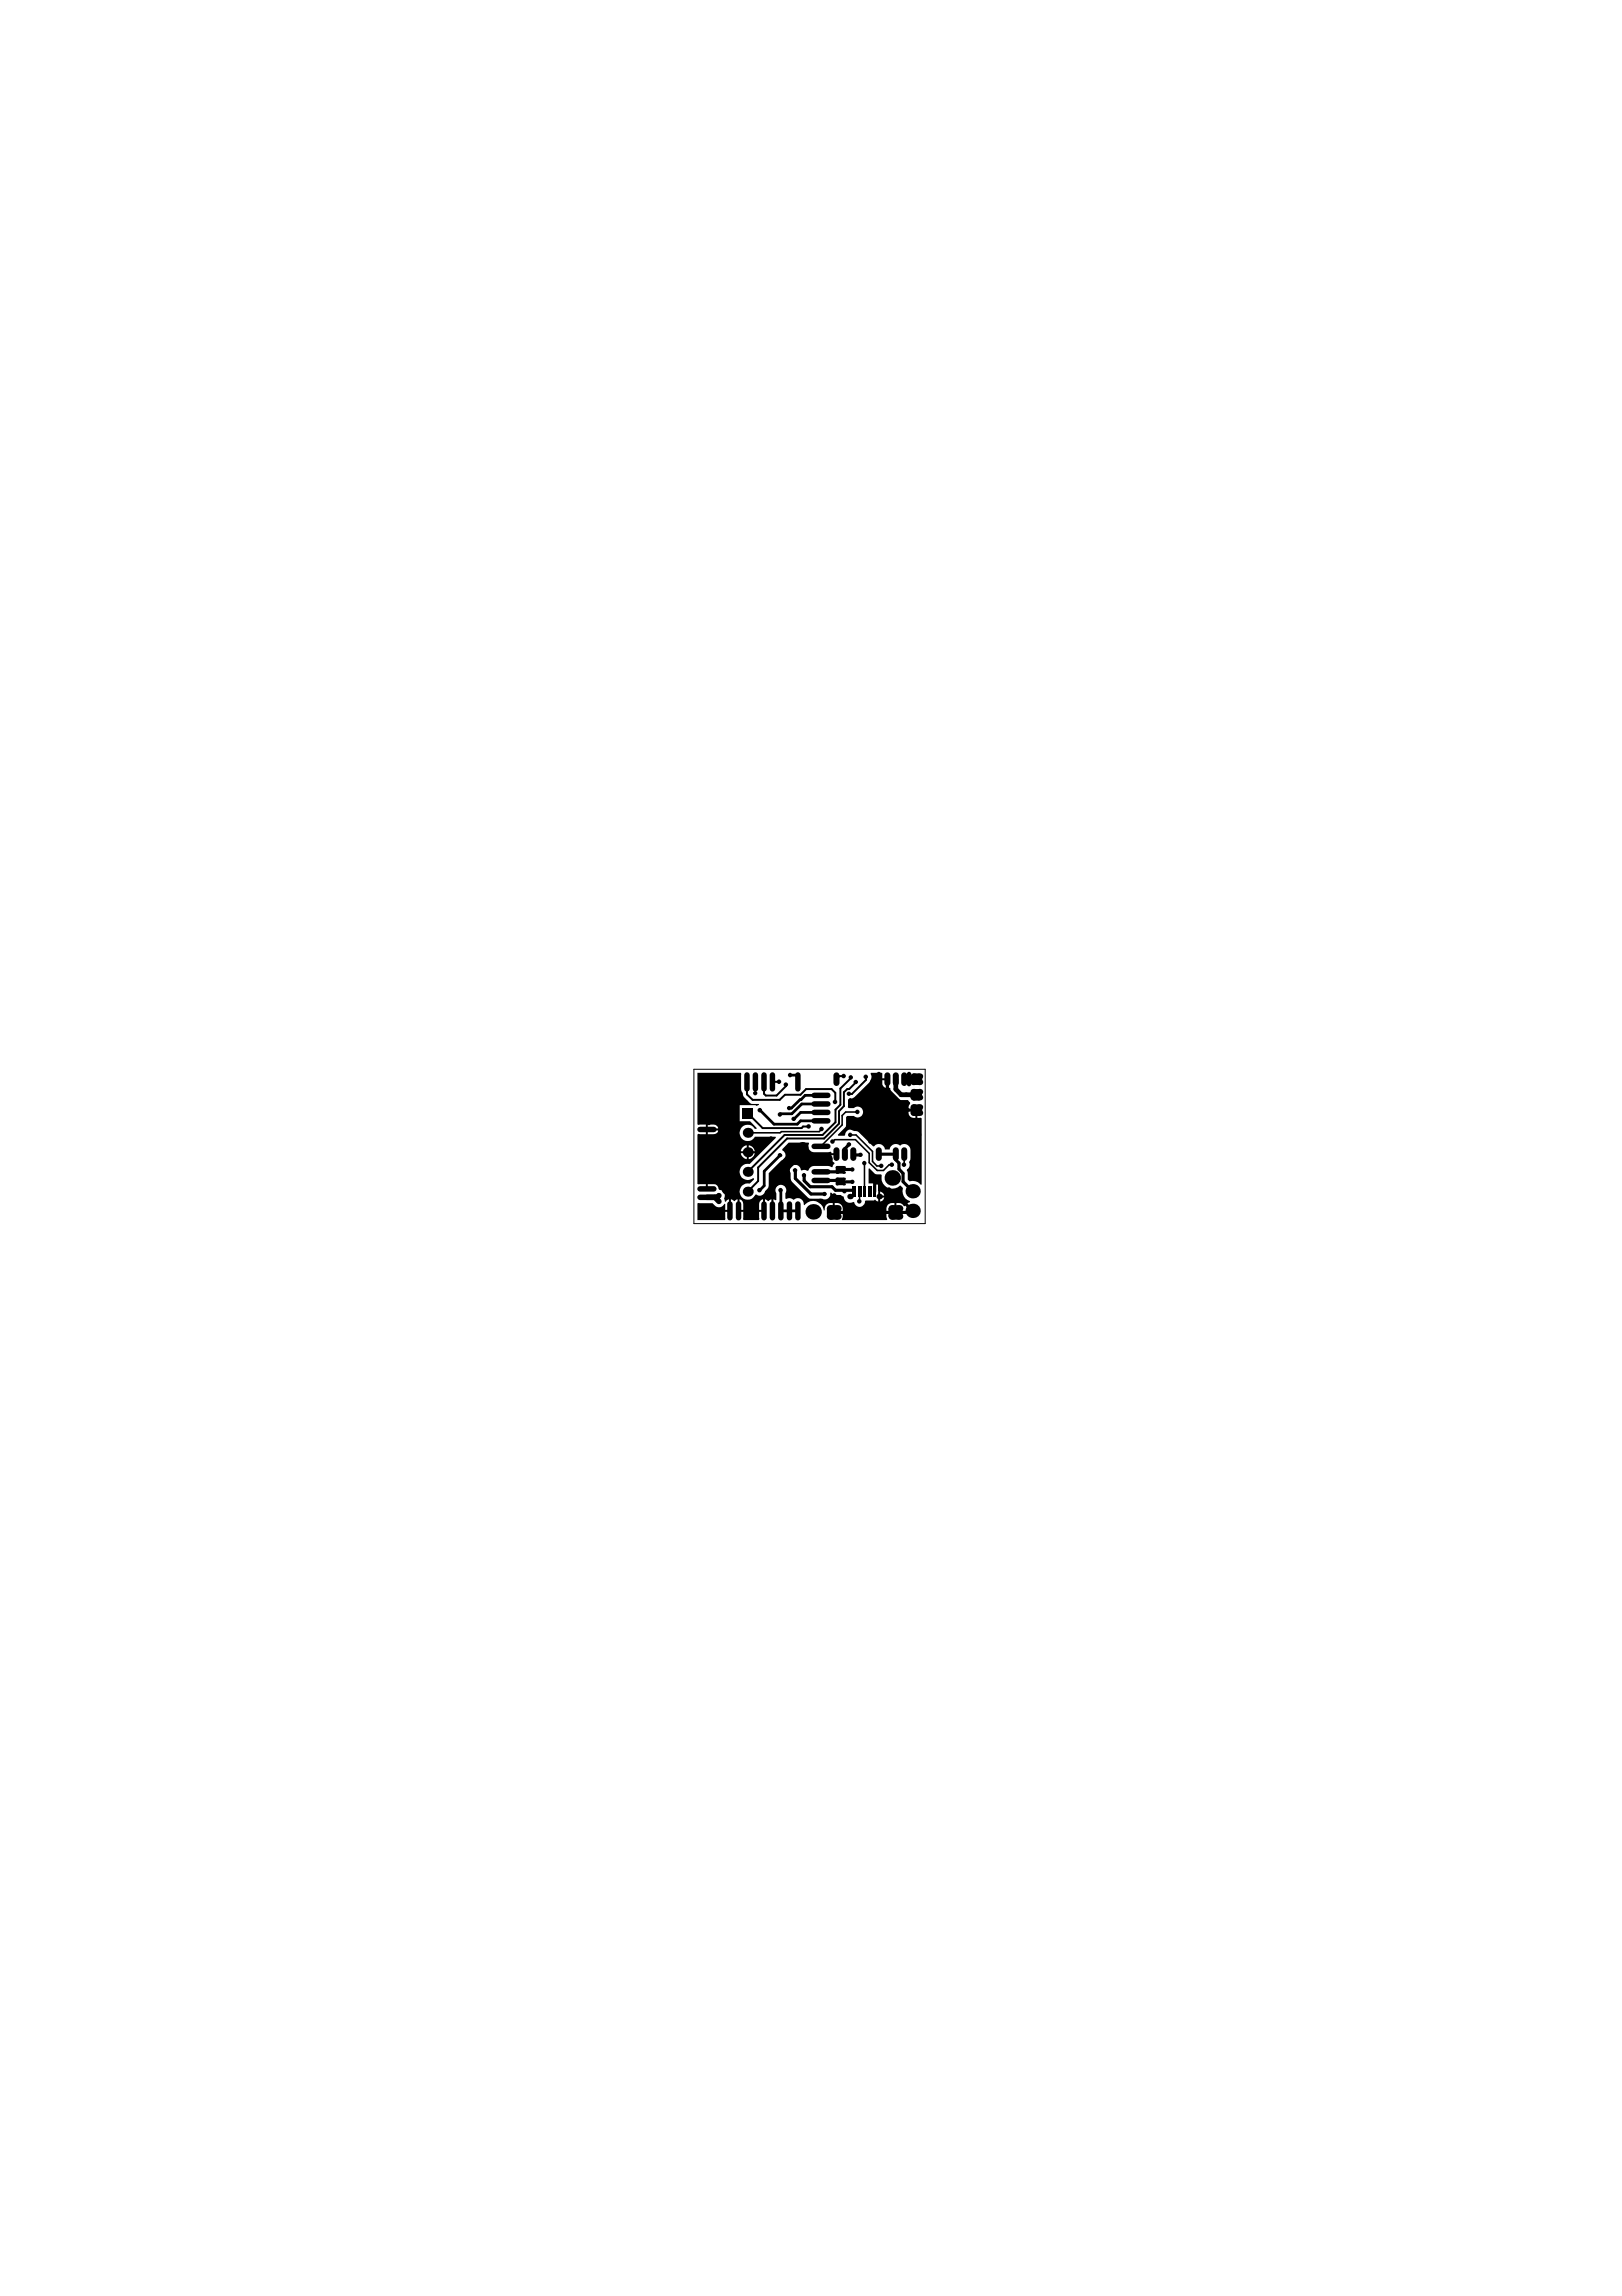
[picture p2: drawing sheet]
<svg xmlns="http://www.w3.org/2000/svg" width="210mm" height="297mm" viewBox="0 0 210 297" stroke-linecap="round" stroke-linejoin="round" font-family="sans-serif">
<path d="M89.8 138.3h29.9v20h-29.9z" fill="none" stroke="#000" stroke-width=".13"/>
<g fill="#000">
<path d="M90.3 138.8h5.6v.1v2l.3 .9 1 1h1v.2l-.3 .1-.1-.1h-2.1v2.1h1.4l.8 .8v.1h-.2a1.05 1.05 0 0 0-1.6-.3 1.05 1.05 0 0 0 0 1.7 1.05 1.05 0 0 0 1.6-.3h2.7v.1l-3.4 3.4h-.2a1.05 1.05 0 0 0-1 1.4 1.05 1.05 0 0 0 1.7 .4l.1 .1v.1l-.6 .5h-.2a1.05 1.05 0 0 0-.9 1.6 1.05 1.05 0 0 0 1.8-.1l.2-.1 .1 .1a.69 .69 0 0 0 1-.5l.4-.5 .1-.2v-1.6l1.7-1.7a.69 .69 0 0 0 .5-.6 .69 .69 0 0 0-.4-.7l-.1-.1 .9-.9h2.5l.1 .1a.75 .75 0 0 0 .7 1.2l2.1-.1 .1 .1v.1h.6v.2h-.6l.1 .7 .3 .3v.2l-.2 .2-.1 .2-.6-.2-1.9 .1a.8 .8 0 0 0-.6 .5h-.9a.71 .71 0 0 0-.9-.7 .71 .71 0 0 0-.5 1.1v.7l.2 .4 2 2 .2 .2h1.7l.1 .1a.71 .71 0 0 0 .9-.9h.1l.4 .2 .2 .1h.7l.4 .2a.79 .79 0 0 0 1.2 .7l.2 .1a.69 .69 0 0 0 .7 .5 .69 .69 0 0 0 .6-.7l.1-.1h1.1l.2-.1 .3 .3v-2.2h-.5v-.2h-.7v-1.9l.1-.1 .7 .7a.94 .94 0 0 0 .8 .1l.1 .5a1.45 1.45 0 0 0 .9 1.3 1.45 1.45 0 0 0 1.5-.3l.3 .4a1.31 1.31 0 0 0 1 1.6v.1l-.3 .1-.4 .4h-.1l-.5-.3-.5-.1v1.3h-.1v.1h-1.2v.5l.1 .2v.1h-5.8l.1-.8h-1.2v-.1h-.1v-1.3a.8 .8 0 0 0-1.1 1h-.1v-.2a1.39 1.39 0 0 0-1.1-1 1.39 1.39 0 0 0-1.4 .5l-.1-.1a.75 .75 0 0 0-.5-.7 .75 .75 0 0 0-.8 .1l-.2-.1a.76 .76 0 0 0-.7 0h-.2v-.7a.7 .7 0 0 0-.6-1.1 .7 .7 0 0 0-.5 1.1v.8l-.2 .1-.2-.1v1.5h-.3v-1.5l-.3 .2-.5-.2v1.5h-.1v.1h-.7l.1 .9-.1 .1h-2v-.1v-.9h-.6v-.1h-.2v-1.5l-.3 .2-.5-.2v1.5h-.1v.1h-.6v.9l-.1 .1h-3.5v-2.1h1.9l.3 .3a.74 .74 0 0 0 1.2-.3l.2 .1v.7h.4v-1.3l-.3 .1-.1 .2-.1-.1a.77 .77 0 0 1 0-.7 .74 .74 0 0 0-.7-.8l-.3-.5-.2-.2h-1v.6h-.3v-.6h-.9h-.1v-6.4l.1-.1h.9v-1.2h-.9h-.1zM91.6 145.5v.5h1.4a.62 .62 0 0 0-.6-.5zM91.6 146.3v.4h.8a.58 .58 0 0 0 .6-.4zM96.9 148.2v.7h.8a.83 .83 0 0 0-.8-.7zM96.1 148.4l-.2 .5h.7v-.7zM96.9 149.2v.8a.9 .9 0 0 0 .8-.8zM95.9 149.2a.9 .9 0 0 0 .7 .8v-.8zM113.9 154.2v.5h.5l-.1-.4zM113.9 154.9l.1 .5a.58 .58 0 0 0 .4-.5zM98.4 155.3l-.2 .5v.7h.5v-1.3zM95.7 155.2v1.3h.5v-.7a.58 .58 0 0 0-.5-.6zM114.9 155.8a1.05 1.05 0 0 0-.2 .9h1v-1.1a1 1 0 0 0-.8 .2zM108 155.6v1.1h1.1a.86 .86 0 0 0-1.1-1.1z"/>
<path d="M112.7 138.8h1.4l.1 .1v.6h.6v.1h.2v1.2h.2v.3l.2 .3 .9 .8 1.2 .1 .3 .3-.2 .9h1v.1h.1v1l.6 .1v8.6h-.2a1.27 1.27 0 0 0-1.4-.5l-.2-.2v-.8l-.2-.3 .1-.2 .2-.3a.67 .67 0 0 0 0-.7l.1-.1a3 3 0 0 0 .1-1.6 .79 .79 0 0 0-1.3-.4 .79 .79 0 0 0-.8-.2 .79 .79 0 0 0-.6 .7h-.6a.78 .78 0 0 0-.6-.7 .78 .78 0 0 0-.8 .3h-.1l-1.9-1.8-.5-.2a.7 .7 0 0 0-.8-.1 .7 .7 0 0 0-.4 .6l-.1 .1h-.8l-.1-.1 1.1-1.1v-1.2l.1-.1h.9a.7 .7 0 0 0 1 0 .7 .7 0 0 0 0-1 .7 .7 0 0 0-1 0h-.7l-.1-.2v-.9l.8-.3 2-1.9a.98 .98 0 0 0 .2-1.2zM114.2 139.8a.77 .77 0 0 0 .5 1v-1zM117.6 143.7a.73 .73 0 0 0 .9 .9v-.9z"/>
<circle cx="91.5" cy="139.2" r=".29"/>
<circle cx="94.7" cy="139.2" r=".29"/>
<circle cx="100.8" cy="139.9" r=".29"/>
<circle cx="102.2" cy="139.1" r=".29"/>
<circle cx="109.2" cy="139.2" r=".29"/>
<circle cx="110.1" cy="139.4" r=".29"/>
<circle cx="110.8" cy="140" r=".29"/>
<circle cx="112" cy="139.3" r=".29"/>
<circle cx="113.7" cy="139" r=".29"/>
<circle cx="113.7" cy="139.6" r=".29"/>
<circle cx="117.6" cy="139.6" r=".29"/>
<circle cx="117.6" cy="139" r=".29"/>
<circle cx="118.2" cy="139.2" r=".38"/>
<circle cx="119" cy="139.2" r=".38"/>
<circle cx="91.7" cy="145.3" r=".29"/>
<circle cx="91.9" cy="150.2" r=".29"/>
<circle cx="93" cy="154.7" r=".29"/>
<circle cx="93" cy="155.4" r=".29"/>
<circle cx="93.8" cy="147.3" r=".29"/>
<circle cx="93.8" cy="140.9" r=".29"/>
<circle cx="94" cy="153.1" r=".29"/>
<circle cx="94.1" cy="154.5" r=".28"/>
<circle cx="95" cy="149.5" r=".29"/>
<circle cx="95.1" cy="154.6" r=".29"/>
<circle cx="95.8" cy="152.8" r=".28"/>
<circle cx="96.5" cy="142.6" r=".29"/>
<circle cx="96.8" cy="154.2" r=".65"/>
<circle cx="96.8" cy="151.6" r=".65"/>
<circle cx="96.8" cy="146.6" r=".65"/>
<circle cx="96.8" cy="149.1" r=".65"/>
<circle cx="97.1" cy="156.8" r=".29"/>
<circle cx="97.2" cy="155.7" r=".29"/>
<circle cx="97.7" cy="141.4" r=".28"/>
<circle cx="98.1" cy="155.2" r=".29"/>
<circle cx="98.3" cy="154" r=".29"/>
<circle cx="98.3" cy="143.6" r=".29"/>
<circle cx="99.7" cy="154.8" r=".29"/>
<circle cx="99.8" cy="147.3" r=".29"/>
<circle cx="100.6" cy="153" r=".28"/>
<circle cx="100.9" cy="144.2" r=".29"/>
<circle cx="100.9" cy="149.4" r=".28"/>
<circle cx="100.9" cy="149.5" r=".18"/>
<circle cx="101" cy="154" r=".29"/>
<circle cx="101" cy="156.7" r=".18"/>
<circle cx="101.3" cy="150.5" r=".29"/>
<circle cx="101.7" cy="140.3" r=".29"/>
<circle cx="101.9" cy="153.2" r=".29"/>
<circle cx="102.1" cy="143.4" r=".28"/>
<circle cx="102.2" cy="148.4" r=".29"/>
<circle cx="102.4" cy="150.1" r=".28"/>
<circle cx="102.7" cy="144.8" r=".29"/>
<circle cx="102.8" cy="154.3" r=".29"/>
<circle cx="102.9" cy="151.4" r=".29"/>
<circle cx="103.6" cy="148.3" r=".29"/>
<circle cx="103.8" cy="149.5" r=".28"/>
<circle cx="104" cy="152" r=".29"/>
<circle cx="104.2" cy="155.1" r=".29"/>
<circle cx="104.6" cy="145.7" r=".29"/>
<circle cx="105.1" cy="150" r=".28"/>
<circle cx="105.2" cy="156.8" r="1"/>
<circle cx="106.2" cy="155.4" r=".29"/>
<circle cx="106.3" cy="146.1" r=".29"/>
<circle cx="106.7" cy="154.5" r=".28"/>
<circle cx="106.8" cy="155.6" r=".28"/>
<circle cx="107.1" cy="150.4" r=".29"/>
<circle cx="107.1" cy="149.5" r=".28"/>
<circle cx="107.4" cy="156.3" r=".44"/>
<circle cx="107.4" cy="157.4" r=".44"/>
<circle cx="107.7" cy="147.7" r=".29"/>
<circle cx="108" cy="154.7" r=".29"/>
<circle cx="108.1" cy="142.6" r=".29"/>
<circle cx="108.3" cy="151.7" r=".16"/>
<circle cx="108.3" cy="152.5" r=".16"/>
<circle cx="108.3" cy="153.2" r=".16"/>
<circle cx="108.3" cy="151" r=".16"/>
<circle cx="108.3" cy="157.4" r=".44"/>
<circle cx="108.3" cy="156.3" r=".44"/>
<circle cx="108.6" cy="154.9" r=".29"/>
<circle cx="109.2" cy="151.7" r=".16"/>
<circle cx="109.2" cy="152.5" r=".16"/>
<circle cx="109.2" cy="151" r=".16"/>
<circle cx="109.2" cy="153.2" r=".16"/>
<circle cx="109.3" cy="154.1" r=".29"/>
<circle cx="109.9" cy="148.1" r=".29"/>
<circle cx="109.9" cy="141.5" r=".29"/>
<circle cx="110" cy="154.8" r=".36"/>
<circle cx="110" cy="146.8" r=".29"/>
<circle cx="110" cy="142.4" r=".29"/>
<circle cx="110.3" cy="151.3" r=".28"/>
<circle cx="110.3" cy="152.9" r=".28"/>
<circle cx="110.9" cy="143.9" r=".29"/>
<circle cx="111.2" cy="155.4" r=".29"/>
<circle cx="111.4" cy="149.4" r=".29"/>
<circle cx="111.8" cy="150.5" r=".29"/>
<circle cx="112.5" cy="145.7" r=".29"/>
<circle cx="112.6" cy="146.6" r=".29"/>
<circle cx="112.7" cy="147.7" r=".29"/>
<circle cx="112.9" cy="152.1" r=".29"/>
<circle cx="113.1" cy="145" r=".28"/>
<circle cx="113.7" cy="140.3" r=".29"/>
<circle cx="113.8" cy="154.8" r=".36"/>
<circle cx="113.9" cy="147.7" r=".29"/>
<circle cx="113.9" cy="146.4" r=".29"/>
<circle cx="114" cy="150.8" r=".29"/>
<circle cx="114.1" cy="145" r=".29"/>
<circle cx="114.7" cy="141" r=".29"/>
<circle cx="114.7" cy="155.4" r=".29"/>
<circle cx="114.9" cy="145" r=".28"/>
<circle cx="115" cy="147.7" r=".28"/>
<circle cx="115" cy="153.9" r=".29"/>
<circle cx="115.2" cy="146.5" r=".29"/>
<circle cx="115.4" cy="150.7" r=".29"/>
<circle cx="115.4" cy="155.3" r=".29"/>
<circle cx="115.4" cy="157.4" r=".44"/>
<circle cx="115.4" cy="156.3" r=".44"/>
<circle cx="115.5" cy="152.4" r="1"/>
<circle cx="115.6" cy="154.5" r=".29"/>
<circle cx="116.3" cy="156.3" r=".44"/>
<circle cx="116.3" cy="157.4" r=".44"/>
<circle cx="116.4" cy="154.1" r=".28"/>
<circle cx="116.6" cy="141.6" r=".28"/>
<circle cx="117" cy="150.7" r=".29"/>
<circle cx="117.3" cy="141.6" r=".29"/>
<circle cx="117.6" cy="140.3" r=".29"/>
<circle cx="118.1" cy="156.7" r=".93"/>
<circle cx="118.1" cy="154.1" r=".93"/>
<circle cx="118.2" cy="143.2" r=".38"/>
<circle cx="118.2" cy="140" r=".38"/>
<circle cx="118.2" cy="142" r=".38"/>
<circle cx="118.2" cy="144" r=".38"/>
<circle cx="118.2" cy="141.3" r=".38"/>
<circle cx="118.3" cy="150.5" r=".29"/>
<circle cx="118.3" cy="148.7" r=".29"/>
<circle cx="118.6" cy="151.3" r=".29"/>
<circle cx="118.7" cy="149.4" r=".29"/>
<circle cx="119" cy="144" r=".38"/>
<circle cx="119" cy="142" r=".38"/>
<circle cx="119" cy="141.3" r=".38"/>
<circle cx="119" cy="143.2" r=".38"/>
<circle cx="119" cy="140" r=".38"/>
</g>
<g fill="none" stroke="#000" stroke-width=".71">
<path d="M96.7 139.1v1.8M97.8 139.1v1.8M98.9 139.1v1.8M100 139.1v1.8M103.3 139.1v1.8M90.6 153.8h1.8M90.6 146.1h1.8M92.5 154.9l.5 .5M93 154.7l-.2 .2h-2.2M94.5 155.8v1.7M95.6 155.8v1.7M98.9 155.8v1.7"/>
<path d="M100 155.8v1.7M101 155.8v1.7M102.2 155.8v1.7M103.3 155.8v1.7M105.4 152.7h1.7M105.4 148.3h1.7M105.4 143.9h1.7M105.4 141.7h1.7M105.4 151.6h1.7M105.4 145h1.7M105.4 142.8h1.7"/>
</g>
<path d="M96.7 140v1.6l.7 .7h3.5l.7-.7h2l.7-.7h3.3l.5 .5v1.2M98.9 140v1.5l.2 .2h1.4l1.2-1.2v-.2M100 140h.8M109.2 139.2h-.6l-.4 .4M110.1 139.4l-1.3 1.4v2.1l-.7 .7v1.6l-1.7 1.6h-4.9l-4.7 4.8M112.1 139.3v.4l-1.8 1.8h-.4M96.8 144l1.9 1.9h5l.2-.2h.8M110.8 140l-.9 .9h-.3l-.4 .4v1.8l-.6 .7v1.6l-1.9 1.9h-4.8l-3.8 3.7v1.8l-1.3 1.4" fill="none" stroke="#000" stroke-width=".25"/>
<path d="M102.3 139.1h.8l.2 .2v.7M98.4 143.6l1.8 1.8h3l.4-.4h2.6M100.9 149.5l-2 2v1.9l-.6 .6M101 154v2.7h2.3M106.2 142.8h-2.4l-1.3 1.3h-1.5l-.1 .1M106.2 143.9h-2.6l-.9 .9M106.2 141.7h-2l-1.8 1.7h-.2" fill="none" stroke="#000" stroke-width=".36"/>
<path d="M97.8 140v1.5M106.3 146.1l-.3 .3h-4.9l-.2 .2h-4.1M107.8 147.7l.2-.3h2.7l1.8 1.8v1.2l1 1h.8l.8-.7h.3M110.1 146.8h.7l2.1 2.2v1.3l.6 .5h.6M111 143.9h-1.6l-.4 .4v1.2l-2.8 2.8M111.2 154.2v1.2M111.9 150.5v4.3M117 149.3h.1M117 149.3v1.4" fill="none" stroke="#000" stroke-width=".2"/>
<path d="M114.8 139.6v1.3l2.7 2.7h1.1M118.6 139.6h-1.6l.3-.3h1l.3 .3v.2h-1.5l.3 .2h.6M102.9 151.4v1.1l2.1 2h1.8M104.1 152.1v.6l.8 .8h2.8l.4 .5h2.3l.2 .2M106.2 152.7h2.4l.2 .2h1.5M109.9 148.1l-.6 .5v.7M110.3 151.3h-1.5l-.3 .3h-2.3M110.4 149.3l.1 .1h.9M113 152.1v.3l.2 .2v1.6M113.7 149.3h2.2v.8l.4 .4v.7l.6 .6v1.1l1.2 1.2M116.2 155.3h.5l1.4 1.4-.2 .2h-10" fill="none" stroke="#000" stroke-width=".41"/>
<path d="M91.7 140v.8l2 2v6.2l-1.2 1.2v.4l1.8 1.8M94.1 140.2v13.6M102.6 148.7l1.3 1.3h3.1M103.9 148.5l-3.6 3.6v.6M110.5 145.5h6.7M113.4 143.1v1.1l-.4 .3v2.2h3.6M113.4 141.8l5.1 5" fill="none" stroke="#000" stroke-width="1.5"/>
<path d="M115.9 139.6v1.3l.7 .7h2" fill="none" stroke="#000" stroke-width=".61"/>
<path d="M110.6 157.2h1" fill="none" stroke="#000" stroke-width="1.1"/>
<g fill="#000">
<path d="M118.2 138.9h.8l.3 .3v.8l-.3 .4h-.8l-.3-.4v-.8z" fill-rule="evenodd"/>
<path d="M96.1 143.4h1.3v1.3h-1.3z" fill-rule="evenodd"/>
<path d="M108.3 150.8h.9l.1 .2v.7l-.1 .1h-.9l-.2-.1v-.7z" fill-rule="evenodd"/>
<path d="M108.3 152.3h.9l.1 .2v.7l-.1 .1h-.9l-.2-.1v-.7z" fill-rule="evenodd"/>
<path d="M107.4 155.9h.9l.5 .4v1.1l-.5 .4h-.9l-.4-.4v-1.1z" fill-rule="evenodd"/>
<path d="M110.4 153.5h.4v1.4h-.4z" fill-rule="evenodd"/>
<path d="M111 153.5h.4v1.4h-.4z" fill-rule="evenodd"/>
<path d="M111.7 153.5h.4v1.4h-.4z" fill-rule="evenodd"/>
<path d="M112.3 153.5h.4v1.4h-.4z" fill-rule="evenodd"/>
<path d="M113 153.5h.4v1.4h-.4z" fill-rule="evenodd"/>
<path d="M115 156.3l.4-.4h.9l.5 .4v1.1l-.5 .4h-.9l-.4-.4z" fill-rule="evenodd"/>
<path d="M118.2 140.9h.8l.3 .4v.7l-.3 .4h-.8l-.4-.4v-.7z" fill-rule="evenodd"/>
<path d="M118.2 142.9h.8l.3 .3v.8l-.3 .4h-.8l-.3-.4v-.8z" fill-rule="evenodd"/>
</g>
<path d="M108.2 139.1v1M114.8 139.1v1M115.9 139.1v1M117 139.1v1M108.2 148.8v1M109.3 148.8v1M110.4 148.8v1M113.7 148.8v1M115.9 148.8v1M117 148.8v1" fill="none" stroke="#000" stroke-width=".79"/>
</svg>
